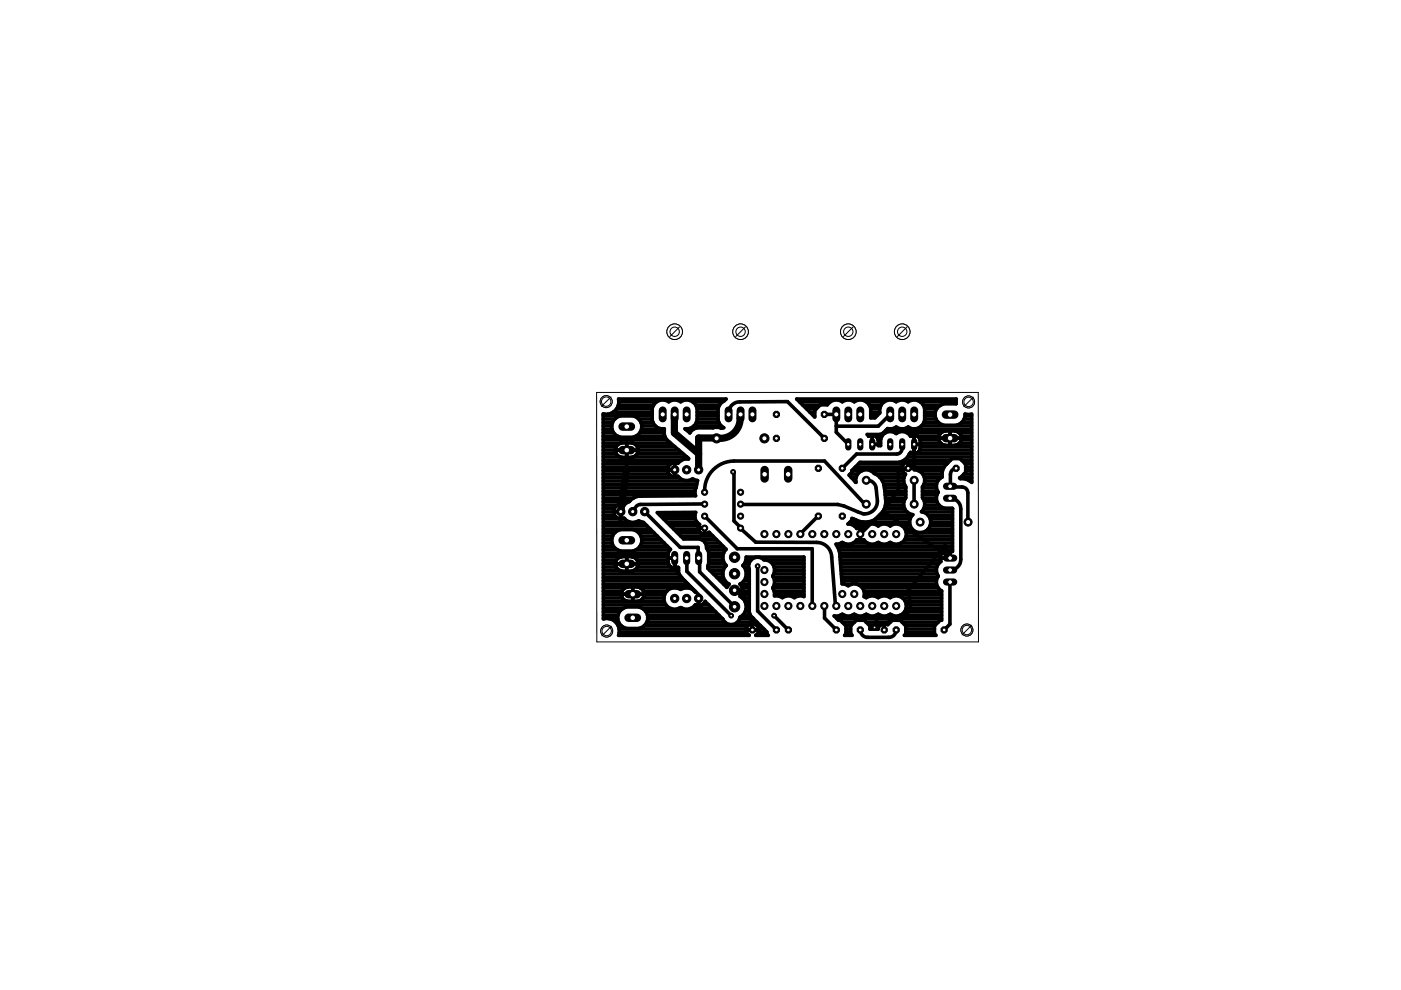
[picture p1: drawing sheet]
<svg xmlns="http://www.w3.org/2000/svg" width="297mm" height="210mm" viewBox="0 0 297 210" stroke-linecap="round" stroke-linejoin="round" font-family="sans-serif">
<g fill="none" stroke="#000" stroke-width=".76">
<path d="M127.9 96.1h2.7M127.9 99.8h13.6M127.9 99.1h13.7M127.9 98.3h14.3M127.9 97.6h16.6M127.9 96.9h3.6M127.9 95.4h2.6M127.9 94.7h2.8M127.9 94h3.7M127.9 93.2h13.4M127.9 92.5h3.1M127.9 91.8h2.2"/>
<path d="M127.9 91h1.9M127.9 90.3h1.8M127.9 89.6h2M127.9 88.8h2.5M127.9 88.1h10.4M130 87.4h8.3M130 91.7a2.34 2.34 0 0 1 1.5-3.5h2.7a2.34 2.34 0 0 1 1.5 3.5M130 91.7l.7 .7 .8 .3h2.7l.9-.3 .6-.7M130.5 95.4h4.8M130.7 86.7h7.6M130.8 94.4l.8-.5h2.3a1.53 1.53 0 0 1 1.4 1.5 1.53 1.53 0 0 1-1.4 1.6h-2a1.54 1.54 0 0 1-1.1-2.6zM131.1 85.9h7.5"/>
<path d="M131.2 85.2h8M132.9 95.4l-.1 4.1 10.2 .1h-1.5M132.9 93.9v3.1M132.9 96.1h.1M132.9 96.9h.1M132.9 95.4h.1M132.9 94.7h.1M132.9 94h.1M134.2 94h8M134.3 96.9h11.3M134.8 92.5h6.1M135.1 94.7h7.9"/>
<path d="M135.1 96.1h9.7M135.3 95.4h8.6M135.4 88.8h2.9M135.7 91.8h5.1M135.9 89.6h2.6M136 91h4.8M136.1 90.3h2.9M141.8 85.2a2.27 2.27 0 0 0-3.5 1.4v2.5a2.22 2.22 0 0 0 2.5 1.8 2.57 2.57 0 0 0 1 2.7l4.2 3.6v.1h-.9l-.8 .4-.6 .5a1.53 1.53 0 0 0-2.2 1.4 1.53 1.53 0 0 0 2.2 1.4 2.29 2.29 0 0 0 3.2 .5l1 .4-.3 1.3a2.06 2.06 0 0 0-.1 1.9l-12.2 .1-.9 .3M141.8 85.2a2.3 2.3 0 0 1 2.5 0M141.8 85.2h.1M143 87.9h.1M143 98.1v3"/>
<path d="M143 99.8h.1M143 99.1h.1M143 98.3h.1M144.3 85.2a2.27 2.27 0 0 1 3.5 1.4v2.5a2.26 2.26 0 0 1-2.6 1.8l1.1 .9 .6-.8M144.3 85.2h.1M145.4 91h1.5M146.2 91.8h.1M146.9 85.2h6.3M147.1 90.3h5.8M147.5 85.9h5M147.6 89.6h4.8M147.8 88.8h4.5"/>
<path d="M147.8 88.1h4.5M147.8 87.4h4.5M147.8 86.7h4.5M148.1 99.5v.1M151.9 92.9h.1M153.2 85.2l-.6 .6-.3 .8v2.5l.3 .9 .8 .7-.4 .1a2.18 2.18 0 0 0-1.8-.1h-3.5l-.8 .3M153.2 85.2l.7-.6h-22.8a2.66 2.66 0 0 1-3.2 3.2v43.4M154.5 87.9a2.36 2.36 0 0 1 2.3-2.7h10.2l7.8 7.7M156.9 87.9h.1M169.5 85.2h6.5M170.2 85.9h3.6M171 86.7h2.1"/>
<path d="M171.7 87.4h1M172.4 88.1h.3M174.8 87.9h2.5v3.8l2.6 2.5M180.6 99.8h2.2M181.3 99.1h10M182 98.3h9.7M183.7 85.2h3.7M184.2 92.5l-.3-.4h2.7l.6-.2 1-1a2.27 2.27 0 0 0 1.8-.3 2.32 2.32 0 0 0 2.6 0 2.26 2.26 0 0 0 3.4-1.5v-2.5a2.29 2.29 0 0 0-3.5-1.4 2.32 2.32 0 0 0-2.5 0 2.28 2.28 0 0 0-2.6 0 2.28 2.28 0 0 0-.9 2.4l-1 1h-.9v-2a2.27 2.27 0 0 0-3.5-1.4 2.3 2.3 0 0 0-2.5 0 2.26 2.26 0 0 0-3.2 .6h-1.5l-1.2 1.2v1.4l-3.8-3.8h33.9l-.1 1h-2.6a2.32 2.32 0 0 0-1.9 2.3 2.32 2.32 0 0 0 1.9 2.3h2.7a2.24 2.24 0 0 0 1.8-2.4h1.4v14.5l-.7-.5M184.2 92.5a1.31 1.31 0 0 1 2 .7M184.2 92.5h.1M184.3 85.9h2.5M184.6 99.8h6.7"/>
<path d="M184.6 88.1h1.4M184.6 87.4h1.9M184.6 86.7h1.9M184.9 94.2h1.3M184.9 92.2v2M184.9 94h.1M184.9 93.2h.1M184.9 92.5h.1M185.7 92.5h1.3M186.2 93.2h.5M186.2 94h.5M187.3 91.8h.4"/>
<path d="M188 91h18M188.7 87.9l-2.5 2.5h-8.9M189.8 91.8h.4M191.3 99.8v-1.1l.7-.7h1.1l.7 .7v.9a2.19 2.19 0 0 1 2.1 1.2 2.19 2.19 0 0 1-.3 2.4v2.3l.1 .1M191.3 99.8l.7 .7a2.14 2.14 0 0 0 0 2.7v2.3a2.21 2.21 0 0 0 1.5 3.6 2.22 2.22 0 0 0-.6 2.3 2.22 2.22 0 0 0 1.7 1.5M191.3 99.3h2.5M191.3 94.2l-.1 .1a1.67 1.67 0 0 1-.5 1.8l-.5 .2h-8.6l-3 3M191.5 97.7l-.9 .3h-8.2l-1.8 1.7v.4l-.6 .6 1.5 1.6a2.23 2.23 0 0 1 1.2-2.5 2.23 2.23 0 0 1 2.7 .6l.4 .2M191.5 97.7h.1M191.6 97.6h9.9M192.2 97.2l-.7 .5M192.2 97.2h.1"/>
<path d="M192.3 91.8h7.2M192.4 96.9h13.6M192.6 98v1.3M192.6 99.1h.1M192.6 98.3h.1M192.7 96.5l-.5 .7M192.7 96.5h.1M192.9 96.1h.7M193.1 92.5a2.02 2.02 0 0 0-3.1-.6 2.05 2.05 0 0 0-3.3 1.2v1.4h-.5v-1.3M193.1 92.5a1.3 1.3 0 0 1 2 1v1.5a1.28 1.28 0 0 1-2 .9l-.4 .6M193.1 92.5h.1M193.4 98.3h7.3"/>
<path d="M193.8 92.2v4M193.8 95.4h.1M193.8 94.7h.1M193.8 94h.1M193.8 93.2h.1M193.8 92.5h.1M193.8 99.1h6.3M194 96.1h12M194.6 92.5h4.5M194.7 99.8h5.1M195 95.4h11M195.1 93.2h4"/>
<path d="M195.1 94.2l-1.3 .1v3.8l-1.2 1.2-2.1 .6v3.9l-3.2 4.6M195.1 94.7h10.9M195.1 94h4.3M195.1 85.2h7.6M195.3 90.3h10.7M195.8 85.9h3.6M195.9 89.6h3.1M196 88.8h2.5M196 88.1h2.3M196 87.4h2.3M196 86.7h2.6M199 92.9h4.9"/>
<path d="M199.1 93.3a1.54 1.54 0 0 1 1.3-1.9h2.1a1.55 1.55 0 0 1 1.3 1.9M199.1 93.3a1.51 1.51 0 0 0 1.3 1.1h2.1a1.56 1.56 0 0 0 1.3-1.1M200 99.2l-.3 .9v1.1a2.13 2.13 0 0 0-.8 3.2 2.17 2.17 0 0 0 1.4 3.4h1.7v9.1h-1.4a1.4 1.4 0 0 0-1.1 2.1M200 99.2h.1M200.6 98.4l1.3-1.2h1.7l1.1 1.2v1.7l-1.2 1.2 .1 .2h.8l.9 .3M200.6 98.4h.1M200.6 98.4v.1M200.6 98.4l-.6 .8M201.4 91.4v3M201.4 94h.1M201.4 93.2h.1M201.4 92.5h.1"/>
<path d="M201.4 91.8h.1M202.7 99.3a1.3 1.3 0 0 0-1.2 1.3l-.1 2.5 .4 .2h2.4l.5 .2 .4 .5 .1 .5 .1 6.2M203.4 91.8h2.6M203.4 94h2.6M203.8 92.5h2.2M203.8 93.2h2.2M203.9 89.6h2.1M203.9 97.6h2.1M204.4 88.8h1.6M204.6 88.1h1.4M204.6 98.3h1.4M204.7 99.8h1.3"/>
<path d="M204.7 99.1h1.3M127.9 102.7h19.8M127.9 102h20M127.9 101.3h16.1M127.9 100.5h13.9M127.9 110h4.6M127.9 119.5h13.8M127.9 118h3.9M127.9 110.7h5.8M127.9 112.9h2.5M127.9 118.8h2.8M127.9 117.3h13.8"/>
<path d="M127.9 116.6h3M127.9 115.8h2.2M127.9 115.1h1.9M127.9 114.4h1.8M127.9 113.7h2M127.9 112.2h10M127.9 111.5h9.3M127.9 109.3h2.4M127.9 108.5h2.2M127.9 107.8h2.3M127.9 107.1h3.1M127.9 106.4h5.4"/>
<path d="M127.9 105.6h6.3M127.9 104.9h19.5M127.9 104.2h19.4M127.9 103.4h19.7M130 115.8a2.32 2.32 0 0 1 1.5-3.5h2.7a2.31 2.31 0 0 1 1.5 3.5M130 115.8l.7 .7 .8 .3h2.7l.9-.3 .6-.7M130.3 109.3l.5 .5 .7 .2M131.6 107v3M131.6 109.3h.1M131.6 108.5h.1M131.6 107.8h.1M131.6 107.1h.1"/>
<path d="M131.6 108.5h-1.5M131.7 110l.5-.1a2.69 2.69 0 0 0 3.2 .5l1 .4 5.8 5.7M132.2 107.1h.1M132.9 119.5v.2M132.9 118v3.1M132.9 118.8h.1M133.6 106l-1.3 1.1a1.53 1.53 0 0 0-1.8 .4 1.53 1.53 0 0 0-.2 1.8M133.6 106v.1M134 118h7.6M134.4 105.5h.1M134.4 105.5l-.8 .5M134.6 110.7h1.6"/>
<path d="M134.8 116.6h7.2M135.1 118.8h6.5M135.4 112.9h3.2M135.7 115.8h5.8M135.9 113.7h3.5M136 115.1h4.8M136.1 114.4h4M136.7 108.5l7.5 7.6h3.8v2.1l.3 .4v2.6l7.4 7.5M140 109.3h7.3M140.7 110h6.7M141.4 110.7h6.4M141.6 118.3h1.5"/>
<path d="M142.1 116.5l-.4 .7-.1 2a1.4 1.4 0 0 0 2.2 1.1l.1 1.2 .2 .6 .5 .5M142.1 111.5h6.1M142.2 116.5h-.1M142.9 112.2h5.2M143 118.3l.1 2.3 1.6 2M143 118.3v2.2M143 119.5h.1M143 118.8h.1M143 100.5h.1M143.6 112.9h4.9M144.3 113.7h6.9M145.6 118.3v2.8l9.4 9.4"/>
<path d="M148.1 112h1.3v1.3M148.2 111.5l.1-.3a1.97 1.97 0 0 1-.8-2.6l-8.1 .1 5.5 5.6h3.5a1.75 1.75 0 0 1 1.4 1.9l.5 .9v2.4M148.2 111.5a1.3 1.3 0 0 0 .5 1.6 1.3 1.3 0 0 0 1.6-.2l3.6 3.6a2.36 2.36 0 0 0 .1 3.4 2.41 2.41 0 0 0 .6 3.9M148.6 114.4h3.3M149.4 106.9l-13.8 .1-.8 .4-.2 .8-.4 .3M149.4 104.4a6.2 6.2 0 0 1 6.2-6.7h19.2l8.5 9.1 .4 .1M149.4 112.9h.1M149.4 112.2h.1M149.4 109.4v.1M149.4 109.5l6.9 6.9h15.9v12.1M149.4 104.4h.1M149.5 115.1h3.1"/>
<path d="M149.8 115.8h3.5M150 116.6h3.8M150.3 119.5h3.3M150.3 118h3M150.3 119.5l-.2 1 4 4 .5-.7M150.3 112.9h.1M150.3 118.8h3M150.3 117.3h3.1M155.4 100.1l.2 .1v10.2l1.2 1.3 .2 .4 3.2 2.9h12.9a3.2 3.2 0 0 1 3.2 3.2l.8 10 .2 .3M157.8 119.5l.4-.9v-.5h12.3v8.4a2.37 2.37 0 0 0-2.1 .2 2.47 2.47 0 0 0-2.6 0l-.8-.4h-.8v-.8l-.3-.9M157.8 119.5l-.3 .4a2.41 2.41 0 0 1-.6 3.9M157.9 119.5h.9"/>
<path d="M158.2 118.8h1M162.6 118.8h7.9M163.7 119.5h6.8M173.5 109.4l-3.8 3.8M177.5 115.8h24.5M177.8 116.2l.3 1.3 .4 6.3h.5l.8 .3a2.22 2.22 0 0 1 2.5 0 2.22 2.22 0 0 1 .9 2.4l.5 .2a2.46 2.46 0 0 1 2.6 0 2.52 2.52 0 0 1 2.5 0 2.2 2.2 0 0 1 3.4 1.9 2.2 2.2 0 0 1-3.5 1.7 2.39 2.39 0 0 1-2.6 0 2.39 2.39 0 0 1-2.5 0 2.39 2.39 0 0 1-2.5 0 2.39 2.39 0 0 1-2.6 0l-.8 .3h-.8l.9 .9h.4l1.2 1.2v1.7l-.3 .3h1.6l-.3-.3v-1.7l1.1-1.2h1.7l1.2 1.2v.7h1.8v-.4l.7-.7h1.1l.2 .2 1-1h1.7l1.1 1.2v1.7l-.3 .3h6.7l-.3-.3v-1.7l1.2-1.2h.3v-6.2l-.7-.7M177.8 116.2v.1M177.8 116.6h24.2M178.1 117.3h21.6M178.1 118h21.2M178.2 118.8h21.1M178.2 119.5h20.8"/>
<path d="M178.4 115.1h.4M180.2 110.7h12.7M180.2 100.5h1.6M180.5 101.3h1M180.6 110h.2M180.8 110l-.2-.1v.4l-.8 .8h.5l.8 .3 .6 .6M180.8 110l1.9 .7M180.9 115.1h3M181.1 111.5h2.6M181.2 102h.2M181.7 112.1l.6-.2 .8 .2a2.34 2.34 0 0 1 3.2-.7 2.39 2.39 0 0 1 2.5 0 2.18 2.18 0 0 1 2.4 0 2.18 2.18 0 0 1 1 2.3M181.7 114.4a2.41 2.41 0 0 1-3.2 .7l-.8 .3h-.5l.6 .8"/>
<path d="M181.7 114.4v.1M181.7 114.4l.6 .2 .8-.2M181.7 112v.1M182.4 111.9v2.7M182.4 112.9h.1M182.4 114.4h.1M182.4 113.7h.1M182.4 112.2h.1M182.7 110.7h.1M183 110.7h-.3M183.1 114.4h.1M183.7 101.8a1.88 1.88 0 0 1 2.1 1.7l.2 2.8a2.71 2.71 0 0 1-3 2.6l-4-1.6-1.4-.3-20.6-.1"/>
<path d="M185.1 110.4l-1.2 .3M185.1 110.4h.1M185.7 100.5h6.3M185.7 110h7.3M185.8 100.6l.8 .6M185.8 100.6h.1M186 115.1h.4M186.1 109.8l-1 .6M186.1 109.8h.1M186.2 111.5h.1M186.6 101.2l.5 .8M186.6 101.2h.1"/>
<path d="M186.6 109.3h6.8M186.6 101.3h5.1M186.9 109l-.8 .8M186.9 109h.1M187.1 102l.4 1M187.1 102h.1M187.1 102h4.5M187.2 108.5h5.1M187.3 108.4l5.3 3.9 8.8 6-1-2.6-7.8 9.4 .5 3.9-1.1 1.5a1.76 1.76 0 0 1-2.3 .8l-4.3 1.7 .6-2M187.3 108.4l-4.9 4.8 .4 .1M187.4 102.7h4.4M187.5 103h.1"/>
<path d="M187.5 108h.1M187.5 108l-.6 1M187.5 103l.1 .7M187.5 107.8h4.3M187.5 103.4h4.5M187.6 103.7l.2 2.7-.3 1.6M187.6 103.7h.1M187.6 104.2h4.4M187.7 104.9h4.3M187.7 107.1h3.9M187.7 105.6h4.3M187.8 106.4h3.8"/>
<path d="M188.5 115.1h.5M188.7 111.5h.1M191.1 115.1h10.9M191.3 111.5h1.7M191.9 114.4h10.1M191.9 112.2h1.5M192.2 113.7a2.28 2.28 0 0 1-3.5 1.4 2.52 2.52 0 0 1-2.6 0 2.16 2.16 0 0 1-3-.7M192.2 112.9h9.8M192.2 113.7h9.8M193.8 101.8v5.1M195.6 104.9h3.1M195.6 104.2h3.2"/>
<path d="M195.6 103.4h2.9M195.7 100.5h4M195.7 108.5h6.3M195.7 105.6h2.8M195.7 105.6a2.17 2.17 0 0 1-.3 2.9 2.24 2.24 0 0 1 2 2.1 2.24 2.24 0 0 1-1.9 2.3M195.8 107.8h6.1M195.9 102.7h2.6M196 101.3h3.5M196 106.4h2.7M196 107.1h3.1M196 102h2.8M196.7 112.2h5.3"/>
<path d="M196.8 109.3h5.2M197.2 111.5h4.8M197.2 110h4.8M197.3 110.7h4.7M199.3 118.3h2.2M199.5 119v.1M199.5 119a2.41 2.41 0 0 0-.6 3.2l-.4 .8v.8l.4 .8M201.4 105.6a2.26 2.26 0 0 1 2.3 2.3v10.7a2.26 2.26 0 0 1-2.3 2.3M201.4 118h.1M201.4 116.9v1.4M201.4 117.3h.1M203.6 101.3h2.4"/>
<path d="M204.4 100.5h1.6M205.3 101.8h.1M205.6 102h.4M127.9 124.6h4.7M127.9 125.3h4M127.9 123.9h18M127.9 123.1h17.2M127.9 122.4h16.5M127.9 121.7h16.1M127.9 121h3.5M127.9 120.2h2.7M127.9 131.2a2.66 2.66 0 0 1 2.7 .8 2.66 2.66 0 0 1 .5 2.7h27.8l-.7-.6"/>
<path d="M127.9 127.5h12.9M127.9 131.2h.2M127.9 130.5h3.1M127.9 129.7h3.4M127.9 129h4.2M127.9 128.2h13.3M127.9 126.8h4.1M127.9 126.1h3.8M129.2 131.2h1.8M130.5 131.9h.7M131 132.6h.7M131.3 133.4h26.9"/>
<path d="M131.3 134.1h26.9M131.3 129.7a2.32 2.32 0 0 0 1.5 3.5h2.7a2.31 2.31 0 0 0 1.5-3.5M131.3 129.7l.7-.6 .8-.4h2.7l.8 .4 .7 .6M131.4 121a1.53 1.53 0 0 1-.9-1.7 1.53 1.53 0 0 1 1.4-1.3h2a1.53 1.53 0 0 1 1.4 1.3 1.53 1.53 0 0 1-.9 1.7M131.4 121l.5 .1 2.5-.1M131.7 126h4.9M132 126.8a1.53 1.53 0 0 1 1.1-2.3h2.1a1.53 1.53 0 0 1 1.4 1.5 1.53 1.53 0 0 1-1.4 1.5M132 126.8l.5 .5 .6 .2M132.9 121h.1M132.9 120.2h.1M134.2 124.6h.1M134.2 124.5v3"/>
<path d="M134.2 126.8h.1M134.2 126.1h.1M134.2 125.3h.1M134.4 121h9.5M135.1 120.2h7.1M135.7 124.6h10.9M136.2 129h6M136.3 126.8h4.5M136.4 125.3h5M136.6 126.1h4.3M136.6 132.6h22M137 129.7h14.7"/>
<path d="M137.1 131.9h16.6M137.3 130.5h15.1M137.3 131.2h15.9M142.6 124.6a2.31 2.31 0 0 0-1.7 3.2 2.31 2.31 0 0 0 3.4 1 2.27 2.27 0 0 0 3.1-.6M143 120.2h.1M143.5 124.6l.8 .4 .8-.4M143.9 129h.8M144.6 122.6l2.9 2.9-.6-.5-.9-.4M144.7 122.6l3.9 3.9-.5 .4M146.5 129h4.5M147.2 125.3h.1M147.4 128.2h.1"/>
<path d="M148.1 126.9v1.5M148.1 126.9h.1M148.1 127.5h.1M148.1 128.2h.1M148.8 128.2h1.5M149.5 127.5a1.49 1.49 0 0 1-2.1 .7M149.5 127.5h.1M150.1 120.2h3.6M150.5 121h2.9M151.3 121.7h2M152 122.4h1.4M152.7 123.1h1"/>
<path d="M153.5 123.9h1.1M155.7 125.2l2.2 1.5 1.3 4.3 .3 2.6v-1.3M155.7 125.2h1.8M155.7 125.2h.1M156.3 131.9h4.2M156.8 131.2h3M156.9 123.8a1.76 1.76 0 0 1 0 2.6 2.53 2.53 0 0 1 0 4.5 1.9 1.9 0 0 1-1.7 1.5 1.9 1.9 0 0 1-1.9-1.1l-3.8-3.8M156.9 123.9h2M157.2 126.1h1.7M157.4 124.6h1.5M157.4 126.8h1.5M157.4 130.5h1.7"/>
<path d="M157.5 125.3h1.4M157.7 123.1h1.2M157.8 120.2h.9M157.9 127.5h1M158 129.7h.9M158.1 122.4h.8M158.1 121h.8M158.2 129h.7M158.2 128.2h.7M158.2 121.7h.7M158.2 133.6h2.6M159.5 133.4h.1"/>
<path d="M159.5 132.6h.1M159.6 131l3 3v.4l.3 .3h-2.7l.6-.6v-1.1l-.7-.7h-1.1l-.8 .7v1.1M159.6 131h.1M160.5 132.6h.7M160.6 120v9.5l4 4.1M160.8 134.1h1.8M160.8 133.4h1.2M163.9 124.6h6.6M163.9 124.6a2.52 2.52 0 0 0 0-2.5 2.14 2.14 0 0 0 .1-2.3 2.14 2.14 0 0 0-2-1.1 1.89 1.89 0 0 0-2.4-.3 1.89 1.89 0 0 0-.7 2.3v9.2l.2 .6 .5 .5M164 122.4h6.5M164 121.7h6.5M164.1 120.2h6.4"/>
<path d="M164.1 130.5l3.1 3.1M164.1 125.3h6.4M164.2 123.9h6.3M164.2 126.1h6.3M164.2 123.1h6.3M164.2 121h6.3M174.8 128.5v2.5l2.5 2.6M177.4 131.2h22.2M178.1 130.5h.9M178.3 120.2h20.3M178.3 121h20.2M178.4 121.7h20.3"/>
<path d="M178.4 122.4h20.4M178.5 123.1h20M178.6 131.9h2.6M179.2 123.9h1.3M179.3 132.6h1.1M179.4 133.4h1M179.4 134.1h1M180.7 130.5h.9M181.7 123.9h16.9M182.4 133.6a1.55 1.55 0 0 0 1.6 1.5h4.4a1.55 1.55 0 0 0 1.6-1.5M182.8 124.6h16.1M183.2 125.3h16.4"/>
<path d="M183.2 130.5h.9M183.3 126.1h16.3M183.6 131.9h5.2M184.4 132.6h2.2M185.8 130.5h.8M187.5 132.3v1.1M187.5 133.4h.1M187.5 132.6h.1M188.3 130.5h.9M190.8 130.5h8.8M191.2 131.9h7.7M191.3 126.8h8.3"/>
<path d="M191.8 129.7h7.8M191.9 127.5h7.7M192 132.6h6.2M192 133.4h6.1M192 134.1h6.1M192.1 129h7.5M192.2 128.2h7.4M201.4 123.4v8.9l-1.2 1.3"/>
</g>
<path d="M132.8 99.5l-1.2 9M143 87.9v3.9l5.1 4.4M151.9 92.9h-3.8v6.6M156.9 87.9a4.4 4.4 0 0 1-5 5" fill="none" stroke="#000" stroke-width="1.5"/>
<path d="M133.3 131h1.7" fill="none" stroke="#000" stroke-width="1.8"/>
<circle cx="134.2" cy="131" r=".59" fill="#fff" stroke="#000" stroke-width=".21"/>
<path d="M133.3 126h1.7" fill="none" stroke="#000" stroke-width="1.8"/>
<circle cx="134.2" cy="126" r=".59" fill="#fff" stroke="#000" stroke-width=".21"/>
<circle cx="149.4" cy="104.4" r=".66" fill="#000" stroke="#000" stroke-width=".21"/>
<circle cx="149.4" cy="104.4" r=".4" fill="#fff" stroke="#000" stroke-width=".21"/>
<circle cx="149.4" cy="106.9" r=".66" fill="#000" stroke="#000" stroke-width=".21"/>
<circle cx="149.4" cy="106.9" r=".4" fill="#fff" stroke="#000" stroke-width=".21"/>
<circle cx="157" cy="106.9" r=".66" fill="#000" stroke="#000" stroke-width=".21"/>
<circle cx="157" cy="106.9" r=".4" fill="#fff" stroke="#000" stroke-width=".21"/>
<circle cx="157" cy="104.4" r=".66" fill="#000" stroke="#000" stroke-width=".21"/>
<circle cx="157" cy="104.4" r=".4" fill="#fff" stroke="#000" stroke-width=".21"/>
<circle cx="149.4" cy="109.4" r=".66" fill="#000" stroke="#000" stroke-width=".21"/>
<circle cx="149.4" cy="109.4" r=".4" fill="#fff" stroke="#000" stroke-width=".21"/>
<circle cx="149.4" cy="112" r=".66" fill="#000" stroke="#000" stroke-width=".21"/>
<circle cx="149.4" cy="112" r=".4" fill="#fff" stroke="#000" stroke-width=".21"/>
<circle cx="157" cy="109.4" r=".66" fill="#000" stroke="#000" stroke-width=".21"/>
<circle cx="157" cy="109.4" r=".4" fill="#fff" stroke="#000" stroke-width=".21"/>
<circle cx="157" cy="112" r=".66" fill="#000" stroke="#000" stroke-width=".21"/>
<circle cx="157" cy="112" r=".4" fill="#fff" stroke="#000" stroke-width=".21"/>
<path d="M132 114.6h1.8" fill="none" stroke="#000" stroke-width="1.8"/>
<circle cx="132.9" cy="114.6" r=".59" fill="#fff" stroke="#000" stroke-width=".21"/>
<path d="M132 119.5h1.8" fill="none" stroke="#000" stroke-width="1.8"/>
<circle cx="132.9" cy="119.5" r=".59" fill="#fff" stroke="#000" stroke-width=".21"/>
<path d="M200.7 105.6h1.5" fill="none" stroke="#000" stroke-width="1.5"/>
<circle cx="201.4" cy="105.6" r=".51" fill="#fff" stroke="#000" stroke-width=".21"/>
<path d="M200.7 103.1h1.5" fill="none" stroke="#000" stroke-width="1.5"/>
<circle cx="201.4" cy="103.1" r=".51" fill="#fff" stroke="#000" stroke-width=".21"/>
<circle cx="182.4" cy="133.6" r=".71" fill="#000" stroke="#000" stroke-width=".21"/>
<circle cx="182.4" cy="133.6" r=".4" fill="#fff" stroke="#000" stroke-width=".21"/>
<circle cx="187.5" cy="133.6" r=".71" fill="#000" stroke="#000" stroke-width=".21"/>
<circle cx="187.5" cy="133.6" r=".4" fill="#fff" stroke="#000" stroke-width=".21"/>
<circle cx="164.6" cy="133.6" r=".71" fill="#000" stroke="#000" stroke-width=".21"/>
<circle cx="164.6" cy="133.6" r=".4" fill="#fff" stroke="#000" stroke-width=".21"/>
<circle cx="159.5" cy="133.6" r=".71" fill="#000" stroke="#000" stroke-width=".21"/>
<circle cx="159.5" cy="133.6" r=".4" fill="#fff" stroke="#000" stroke-width=".21"/>
<path d="M200.6 92.9h1.7" fill="none" stroke="#000" stroke-width="1.8"/>
<circle cx="201.4" cy="92.9" r=".59" fill="#fff" stroke="#000" stroke-width=".21"/>
<path d="M200.6 87.9h1.7" fill="none" stroke="#000" stroke-width="1.8"/>
<circle cx="201.4" cy="87.9" r=".59" fill="#fff" stroke="#000" stroke-width=".21"/>
<circle cx="155.7" cy="118.2" r="1.1" fill="#000" stroke="#000" stroke-width=".21"/>
<circle cx="155.7" cy="118.2" r=".51" fill="#fff" stroke="#000" stroke-width=".21"/>
<circle cx="155.7" cy="121.6" r="1.1" fill="#000" stroke="#000" stroke-width=".21"/>
<circle cx="155.7" cy="121.6" r=".51" fill="#fff" stroke="#000" stroke-width=".21"/>
<circle cx="155.7" cy="125.2" r="1.1" fill="#000" stroke="#000" stroke-width=".21"/>
<circle cx="155.7" cy="125.2" r=".51" fill="#fff" stroke="#000" stroke-width=".21"/>
<circle cx="155.7" cy="128.7" r="1.1" fill="#000" stroke="#000" stroke-width=".21"/>
<circle cx="155.7" cy="128.7" r=".51" fill="#fff" stroke="#000" stroke-width=".21"/>
<circle cx="134.2" cy="108.5" r=".89" fill="#000" stroke="#000" stroke-width=".21"/>
<circle cx="134.2" cy="108.5" r=".44" fill="#fff" stroke="#000" stroke-width=".21"/>
<circle cx="131.6" cy="108.5" r=".89" fill="#000" stroke="#000" stroke-width=".21"/>
<circle cx="131.6" cy="108.5" r=".44" fill="#fff" stroke="#000" stroke-width=".21"/>
<circle cx="136.7" cy="108.5" r=".89" fill="#000" stroke="#000" stroke-width=".21"/>
<circle cx="136.7" cy="108.5" r=".44" fill="#fff" stroke="#000" stroke-width=".21"/>
<circle cx="183.7" cy="106.9" r=".85" fill="#000" stroke="#000" stroke-width=".21"/>
<circle cx="183.7" cy="106.9" r=".55" fill="#fff" stroke="#000" stroke-width=".21"/>
<circle cx="193.8" cy="106.9" r=".85" fill="#000" stroke="#000" stroke-width=".21"/>
<circle cx="193.8" cy="106.9" r=".55" fill="#fff" stroke="#000" stroke-width=".21"/>
<circle cx="183.7" cy="101.8" r=".85" fill="#000" stroke="#000" stroke-width=".21"/>
<circle cx="183.7" cy="101.8" r=".55" fill="#fff" stroke="#000" stroke-width=".21"/>
<circle cx="193.8" cy="101.8" r=".85" fill="#000" stroke="#000" stroke-width=".21"/>
<circle cx="193.8" cy="101.8" r=".55" fill="#fff" stroke="#000" stroke-width=".21"/>
<circle cx="151.9" cy="92.9" r=".97" fill="#000" stroke="#000" stroke-width=".21"/>
<circle cx="151.9" cy="92.9" r=".55" fill="#fff" stroke="#000" stroke-width=".21"/>
<circle cx="162.1" cy="92.9" r=".97" fill="#000" stroke="#000" stroke-width=".21"/>
<circle cx="162.1" cy="92.9" r=".55" fill="#fff" stroke="#000" stroke-width=".21"/>
<circle cx="205.3" cy="110.7" r=".85" fill="#000" stroke="#000" stroke-width=".21"/>
<circle cx="205.3" cy="110.7" r=".55" fill="#fff" stroke="#000" stroke-width=".21"/>
<circle cx="195.1" cy="110.7" r=".85" fill="#000" stroke="#000" stroke-width=".21"/>
<circle cx="195.1" cy="110.7" r=".55" fill="#fff" stroke="#000" stroke-width=".21"/>
<path d="M148.1 117.6v1.5" fill="none" stroke="#000" stroke-width="1.5"/>
<circle cx="148.1" cy="118.3" r=".51" fill="#fff" stroke="#000" stroke-width=".21"/>
<path d="M145.6 117.6v1.5" fill="none" stroke="#000" stroke-width="1.5"/>
<circle cx="145.6" cy="118.3" r=".51" fill="#fff" stroke="#000" stroke-width=".21"/>
<path d="M143 117.6v1.5" fill="none" stroke="#000" stroke-width="1.5"/>
<circle cx="143" cy="118.3" r=".51" fill="#fff" stroke="#000" stroke-width=".21"/>
<circle cx="162.1" cy="128.5" r=".76" fill="#000" stroke="#000" stroke-width=".21"/>
<circle cx="162.1" cy="128.5" r=".51" fill="#fff" stroke="#000" stroke-width=".21"/>
<circle cx="164.6" cy="128.5" r=".76" fill="#000" stroke="#000" stroke-width=".21"/>
<circle cx="164.6" cy="128.5" r=".51" fill="#fff" stroke="#000" stroke-width=".21"/>
<circle cx="167.2" cy="128.5" r=".76" fill="#000" stroke="#000" stroke-width=".21"/>
<circle cx="167.2" cy="128.5" r=".51" fill="#fff" stroke="#000" stroke-width=".21"/>
<circle cx="169.7" cy="128.5" r=".76" fill="#000" stroke="#000" stroke-width=".21"/>
<circle cx="169.7" cy="128.5" r=".51" fill="#fff" stroke="#000" stroke-width=".21"/>
<circle cx="172.2" cy="128.5" r=".76" fill="#000" stroke="#000" stroke-width=".21"/>
<circle cx="172.2" cy="128.5" r=".51" fill="#fff" stroke="#000" stroke-width=".21"/>
<circle cx="174.8" cy="128.5" r=".76" fill="#000" stroke="#000" stroke-width=".21"/>
<circle cx="174.8" cy="128.5" r=".51" fill="#fff" stroke="#000" stroke-width=".21"/>
<circle cx="177.3" cy="128.5" r=".76" fill="#000" stroke="#000" stroke-width=".21"/>
<circle cx="177.3" cy="128.5" r=".51" fill="#fff" stroke="#000" stroke-width=".21"/>
<circle cx="179.9" cy="128.5" r=".76" fill="#000" stroke="#000" stroke-width=".21"/>
<circle cx="179.9" cy="128.5" r=".51" fill="#fff" stroke="#000" stroke-width=".21"/>
<circle cx="182.4" cy="128.5" r=".76" fill="#000" stroke="#000" stroke-width=".21"/>
<circle cx="182.4" cy="128.5" r=".51" fill="#fff" stroke="#000" stroke-width=".21"/>
<circle cx="184.9" cy="128.5" r=".76" fill="#000" stroke="#000" stroke-width=".21"/>
<circle cx="184.9" cy="128.5" r=".51" fill="#fff" stroke="#000" stroke-width=".21"/>
<circle cx="187.5" cy="128.5" r=".76" fill="#000" stroke="#000" stroke-width=".21"/>
<circle cx="187.5" cy="128.5" r=".51" fill="#fff" stroke="#000" stroke-width=".21"/>
<circle cx="190" cy="128.5" r=".76" fill="#000" stroke="#000" stroke-width=".21"/>
<circle cx="190" cy="128.5" r=".51" fill="#fff" stroke="#000" stroke-width=".21"/>
<circle cx="162.1" cy="125.9" r=".76" fill="#000" stroke="#000" stroke-width=".21"/>
<circle cx="162.1" cy="125.9" r=".51" fill="#fff" stroke="#000" stroke-width=".21"/>
<circle cx="162.1" cy="123.4" r=".76" fill="#000" stroke="#000" stroke-width=".21"/>
<circle cx="162.1" cy="123.4" r=".51" fill="#fff" stroke="#000" stroke-width=".21"/>
<circle cx="162.1" cy="120.9" r=".76" fill="#000" stroke="#000" stroke-width=".21"/>
<circle cx="162.1" cy="120.9" r=".51" fill="#fff" stroke="#000" stroke-width=".21"/>
<circle cx="181.1" cy="125.9" r=".76" fill="#000" stroke="#000" stroke-width=".21"/>
<circle cx="181.1" cy="125.9" r=".51" fill="#fff" stroke="#000" stroke-width=".21"/>
<circle cx="178.6" cy="125.9" r=".76" fill="#000" stroke="#000" stroke-width=".21"/>
<circle cx="178.6" cy="125.9" r=".51" fill="#fff" stroke="#000" stroke-width=".21"/>
<circle cx="162.1" cy="113.2" r=".76" fill="#000" stroke="#000" stroke-width=".21"/>
<circle cx="162.1" cy="113.2" r=".51" fill="#fff" stroke="#000" stroke-width=".21"/>
<circle cx="164.6" cy="113.2" r=".76" fill="#000" stroke="#000" stroke-width=".21"/>
<circle cx="164.6" cy="113.2" r=".51" fill="#fff" stroke="#000" stroke-width=".21"/>
<circle cx="167.2" cy="113.2" r=".76" fill="#000" stroke="#000" stroke-width=".21"/>
<circle cx="167.2" cy="113.2" r=".51" fill="#fff" stroke="#000" stroke-width=".21"/>
<circle cx="169.7" cy="113.2" r=".76" fill="#000" stroke="#000" stroke-width=".21"/>
<circle cx="169.7" cy="113.2" r=".51" fill="#fff" stroke="#000" stroke-width=".21"/>
<circle cx="172.2" cy="113.2" r=".76" fill="#000" stroke="#000" stroke-width=".21"/>
<circle cx="172.2" cy="113.2" r=".51" fill="#fff" stroke="#000" stroke-width=".21"/>
<circle cx="174.8" cy="113.2" r=".76" fill="#000" stroke="#000" stroke-width=".21"/>
<circle cx="174.8" cy="113.2" r=".51" fill="#fff" stroke="#000" stroke-width=".21"/>
<circle cx="179.9" cy="113.2" r=".76" fill="#000" stroke="#000" stroke-width=".21"/>
<circle cx="179.9" cy="113.2" r=".51" fill="#fff" stroke="#000" stroke-width=".21"/>
<circle cx="182.4" cy="113.2" r=".76" fill="#000" stroke="#000" stroke-width=".21"/>
<circle cx="182.4" cy="113.2" r=".51" fill="#fff" stroke="#000" stroke-width=".21"/>
<circle cx="187.5" cy="113.2" r=".76" fill="#000" stroke="#000" stroke-width=".21"/>
<circle cx="187.5" cy="113.2" r=".51" fill="#fff" stroke="#000" stroke-width=".21"/>
<circle cx="190" cy="113.2" r=".76" fill="#000" stroke="#000" stroke-width=".21"/>
<circle cx="190" cy="113.2" r=".51" fill="#fff" stroke="#000" stroke-width=".21"/>
<circle cx="184.9" cy="113.2" r=".76" fill="#000" stroke="#000" stroke-width=".21"/>
<circle cx="184.9" cy="113.2" r=".51" fill="#fff" stroke="#000" stroke-width=".21"/>
<circle cx="177.3" cy="113.2" r=".76" fill="#000" stroke="#000" stroke-width=".21"/>
<circle cx="177.3" cy="113.2" r=".51" fill="#fff" stroke="#000" stroke-width=".21"/>
<circle cx="145.6" cy="99.6" r=".89" fill="#000" stroke="#000" stroke-width=".21"/>
<circle cx="145.6" cy="99.6" r=".44" fill="#fff" stroke="#000" stroke-width=".21"/>
<circle cx="143" cy="99.6" r=".89" fill="#000" stroke="#000" stroke-width=".21"/>
<circle cx="143" cy="99.6" r=".44" fill="#fff" stroke="#000" stroke-width=".21"/>
<circle cx="148.1" cy="99.6" r=".89" fill="#000" stroke="#000" stroke-width=".21"/>
<circle cx="148.1" cy="99.6" r=".44" fill="#fff" stroke="#000" stroke-width=".21"/>
<circle cx="145.6" cy="126.9" r=".89" fill="#000" stroke="#000" stroke-width=".21"/>
<circle cx="145.6" cy="126.9" r=".44" fill="#fff" stroke="#000" stroke-width=".21"/>
<circle cx="148.1" cy="126.9" r=".89" fill="#000" stroke="#000" stroke-width=".21"/>
<circle cx="148.1" cy="126.9" r=".44" fill="#fff" stroke="#000" stroke-width=".21"/>
<circle cx="143" cy="126.9" r=".89" fill="#000" stroke="#000" stroke-width=".21"/>
<circle cx="143" cy="126.9" r=".44" fill="#fff" stroke="#000" stroke-width=".21"/>
<path d="M188.7 93.6v1.3" fill="none" stroke="#000" stroke-width="1.3"/>
<circle cx="188.7" cy="94.2" r=".4" fill="#fff" stroke="#000" stroke-width=".21"/>
<path d="M193.8 93.6v1.3" fill="none" stroke="#000" stroke-width="1.3"/>
<circle cx="193.8" cy="94.2" r=".4" fill="#fff" stroke="#000" stroke-width=".21"/>
<path d="M191.3 93.6v1.3" fill="none" stroke="#000" stroke-width="1.3"/>
<circle cx="191.3" cy="94.2" r=".4" fill="#fff" stroke="#000" stroke-width=".21"/>
<path d="M179.9 93.6v1.3" fill="none" stroke="#000" stroke-width="1.3"/>
<circle cx="179.9" cy="94.2" r=".4" fill="#fff" stroke="#000" stroke-width=".21"/>
<path d="M184.9 93.6v1.3" fill="none" stroke="#000" stroke-width="1.3"/>
<circle cx="184.9" cy="94.2" r=".4" fill="#fff" stroke="#000" stroke-width=".21"/>
<path d="M182.4 93.6v1.3" fill="none" stroke="#000" stroke-width="1.3"/>
<circle cx="182.4" cy="94.2" r=".4" fill="#fff" stroke="#000" stroke-width=".21"/>
<path d="M154.5 87v1.7" fill="none" stroke="#000" stroke-width="1.7"/>
<circle cx="154.5" cy="87.9" r=".55" fill="#fff" stroke="#000" stroke-width=".21"/>
<path d="M157 87v1.7" fill="none" stroke="#000" stroke-width="1.7"/>
<circle cx="157" cy="87.9" r=".55" fill="#fff" stroke="#000" stroke-width=".21"/>
<path d="M159.5 87v1.7" fill="none" stroke="#000" stroke-width="1.7"/>
<circle cx="159.5" cy="87.9" r=".55" fill="#fff" stroke="#000" stroke-width=".21"/>
<path d="M140.5 87v1.7" fill="none" stroke="#000" stroke-width="1.7"/>
<circle cx="140.5" cy="87.9" r=".55" fill="#fff" stroke="#000" stroke-width=".21"/>
<path d="M143 87v1.7" fill="none" stroke="#000" stroke-width="1.7"/>
<circle cx="143" cy="87.9" r=".55" fill="#fff" stroke="#000" stroke-width=".21"/>
<path d="M145.6 87v1.7" fill="none" stroke="#000" stroke-width="1.7"/>
<circle cx="145.6" cy="87.9" r=".55" fill="#fff" stroke="#000" stroke-width=".21"/>
<path d="M177.3 87v1.7" fill="none" stroke="#000" stroke-width="1.7"/>
<circle cx="177.3" cy="87.9" r=".55" fill="#fff" stroke="#000" stroke-width=".21"/>
<path d="M179.9 87v1.7" fill="none" stroke="#000" stroke-width="1.7"/>
<circle cx="179.9" cy="87.9" r=".55" fill="#fff" stroke="#000" stroke-width=".21"/>
<path d="M182.4 87v1.7" fill="none" stroke="#000" stroke-width="1.7"/>
<circle cx="182.4" cy="87.9" r=".55" fill="#fff" stroke="#000" stroke-width=".21"/>
<path d="M188.7 87v1.7" fill="none" stroke="#000" stroke-width="1.7"/>
<circle cx="188.7" cy="87.9" r=".55" fill="#fff" stroke="#000" stroke-width=".21"/>
<path d="M191.3 87v1.7" fill="none" stroke="#000" stroke-width="1.7"/>
<circle cx="191.3" cy="87.9" r=".55" fill="#fff" stroke="#000" stroke-width=".21"/>
<path d="M193.8 87v1.7" fill="none" stroke="#000" stroke-width="1.7"/>
<circle cx="193.8" cy="87.9" r=".55" fill="#fff" stroke="#000" stroke-width=".21"/>
<circle cx="178.6" cy="109.4" r=".71" fill="#000" stroke="#000" stroke-width=".21"/>
<circle cx="178.6" cy="109.4" r=".4" fill="#fff" stroke="#000" stroke-width=".21"/>
<circle cx="178.6" cy="99.3" r=".71" fill="#000" stroke="#000" stroke-width=".21"/>
<circle cx="178.6" cy="99.3" r=".4" fill="#fff" stroke="#000" stroke-width=".21"/>
<circle cx="174.8" cy="92.9" r=".71" fill="#000" stroke="#000" stroke-width=".21"/>
<circle cx="174.8" cy="92.9" r=".4" fill="#fff" stroke="#000" stroke-width=".21"/>
<circle cx="164.6" cy="92.9" r=".71" fill="#000" stroke="#000" stroke-width=".21"/>
<circle cx="164.6" cy="92.9" r=".4" fill="#fff" stroke="#000" stroke-width=".21"/>
<circle cx="173.5" cy="109.4" r=".71" fill="#000" stroke="#000" stroke-width=".21"/>
<circle cx="173.5" cy="109.4" r=".4" fill="#fff" stroke="#000" stroke-width=".21"/>
<circle cx="173.5" cy="99.3" r=".71" fill="#000" stroke="#000" stroke-width=".21"/>
<circle cx="173.5" cy="99.3" r=".4" fill="#fff" stroke="#000" stroke-width=".21"/>
<circle cx="164.6" cy="87.9" r=".71" fill="#000" stroke="#000" stroke-width=".21"/>
<circle cx="164.6" cy="87.9" r=".4" fill="#fff" stroke="#000" stroke-width=".21"/>
<circle cx="174.8" cy="87.9" r=".71" fill="#000" stroke="#000" stroke-width=".21"/>
<circle cx="174.8" cy="87.9" r=".4" fill="#fff" stroke="#000" stroke-width=".21"/>
<circle cx="190" cy="133.6" r=".71" fill="#000" stroke="#000" stroke-width=".21"/>
<circle cx="190" cy="133.6" r=".4" fill="#fff" stroke="#000" stroke-width=".21"/>
<circle cx="200.2" cy="133.6" r=".71" fill="#000" stroke="#000" stroke-width=".21"/>
<circle cx="200.2" cy="133.6" r=".4" fill="#fff" stroke="#000" stroke-width=".21"/>
<circle cx="177.3" cy="133.6" r=".71" fill="#000" stroke="#000" stroke-width=".21"/>
<circle cx="177.3" cy="133.6" r=".4" fill="#fff" stroke="#000" stroke-width=".21"/>
<circle cx="167.2" cy="133.6" r=".71" fill="#000" stroke="#000" stroke-width=".21"/>
<circle cx="167.2" cy="133.6" r=".4" fill="#fff" stroke="#000" stroke-width=".21"/>
<circle cx="192.6" cy="99.3" r=".71" fill="#000" stroke="#000" stroke-width=".21"/>
<circle cx="192.6" cy="99.3" r=".4" fill="#fff" stroke="#000" stroke-width=".21"/>
<circle cx="202.7" cy="99.3" r=".71" fill="#000" stroke="#000" stroke-width=".21"/>
<circle cx="202.7" cy="99.3" r=".4" fill="#fff" stroke="#000" stroke-width=".21"/>
<path d="M132 90.4h1.8" fill="none" stroke="#000" stroke-width="1.8"/>
<circle cx="132.9" cy="90.4" r=".59" fill="#fff" stroke="#000" stroke-width=".21"/>
<path d="M132 95.4h1.8" fill="none" stroke="#000" stroke-width="1.8"/>
<circle cx="132.9" cy="95.4" r=".59" fill="#fff" stroke="#000" stroke-width=".21"/>
<path d="M200.7 118.3h1.5" fill="none" stroke="#000" stroke-width="1.5"/>
<circle cx="201.4" cy="118.3" r=".51" fill="#fff" stroke="#000" stroke-width=".21"/>
<path d="M200.7 120.9h1.5" fill="none" stroke="#000" stroke-width="1.5"/>
<circle cx="201.4" cy="120.9" r=".51" fill="#fff" stroke="#000" stroke-width=".21"/>
<path d="M200.7 123.4h1.5" fill="none" stroke="#000" stroke-width="1.5"/>
<circle cx="201.4" cy="123.4" r=".51" fill="#fff" stroke="#000" stroke-width=".21"/>
<path d="M162.1 99.7v1.8" fill="none" stroke="#000" stroke-width="1.8"/>
<circle cx="162.1" cy="100.6" r=".59" fill="#fff" stroke="#000" stroke-width=".21"/>
<path d="M167.1 99.7v1.8" fill="none" stroke="#000" stroke-width="1.8"/>
<circle cx="167.1" cy="100.6" r=".59" fill="#fff" stroke="#000" stroke-width=".21"/>
<circle cx="185.4" cy="133" r=".51" fill="#000" stroke="#000" stroke-width=".21"/>
<circle cx="185.4" cy="133" r=".3" fill="#fff" stroke="#000" stroke-width=".21"/>
<circle cx="160.6" cy="120" r=".51" fill="#000" stroke="#000" stroke-width=".21"/>
<circle cx="160.6" cy="120" r=".3" fill="#fff" stroke="#000" stroke-width=".21"/>
<circle cx="155.4" cy="100.1" r=".51" fill="#000" stroke="#000" stroke-width=".21"/>
<circle cx="155.4" cy="100.1" r=".3" fill="#fff" stroke="#000" stroke-width=".21"/>
<circle cx="164.1" cy="130.5" r=".51" fill="#000" stroke="#000" stroke-width=".21"/>
<circle cx="164.1" cy="130.5" r=".3" fill="#fff" stroke="#000" stroke-width=".21"/>
<circle cx="155" cy="130.5" r=".51" fill="#000" stroke="#000" stroke-width=".21"/>
<circle cx="155" cy="130.5" r=".3" fill="#fff" stroke="#000" stroke-width=".21"/>
<g fill="none" stroke="#000" stroke-width=".21">
<path d="M126.5 83.2h80.9l.1 52.9h-81z"/>
<circle cx="205" cy="133.6" r="1.27"/>
</g>
<circle cx="205" cy="133.6" r="1.27" fill="#fff" stroke="#000" stroke-width=".21"/>
<circle cx="205.4" cy="85.2" r="1.27" fill="none" stroke="#000" stroke-width=".21"/>
<circle cx="205.4" cy="85.2" r="1.27" fill="#fff" stroke="#000" stroke-width=".21"/>
<circle cx="128.5" cy="85.2" r="1.27" fill="none" stroke="#000" stroke-width=".21"/>
<circle cx="128.5" cy="85.2" r="1.27" fill="#fff" stroke="#000" stroke-width=".21"/>
<circle cx="128.6" cy="133.8" r="1.27" fill="none" stroke="#000" stroke-width=".21"/>
<circle cx="128.6" cy="133.8" r="1.27" fill="#fff" stroke="#000" stroke-width=".21"/>
<circle cx="157" cy="70.3" r="1.65" fill="none" stroke="#000" stroke-width=".21"/>
<circle cx="157" cy="70.3" r="1.65" fill="#fff" stroke="#000" stroke-width=".21"/>
<circle cx="143" cy="70.3" r="1.65" fill="none" stroke="#000" stroke-width=".21"/>
<circle cx="143" cy="70.3" r="1.65" fill="#fff" stroke="#000" stroke-width=".21"/>
<circle cx="179.9" cy="70.3" r="1.65" fill="none" stroke="#000" stroke-width=".21"/>
<circle cx="179.9" cy="70.3" r="1.65" fill="#fff" stroke="#000" stroke-width=".21"/>
<circle cx="191.3" cy="70.3" r="1.65" fill="none" stroke="#000" stroke-width=".21"/>
<circle cx="191.3" cy="70.3" r="1.65" fill="#fff" stroke="#000" stroke-width=".21"/>
<g fill="none" stroke="#000" stroke-width=".21">
<path d="M144.1 69.3l-2.1 2.1M158 69.3l-2 2.1M180.9 69.3l-2.1 2.1M192.3 69.3l-2 2.1M129.5 84.2l-2 2M206.4 84.2l-2.1 2M129.6 132.8l-2 2M206 132.6l-2 2"/>
<circle cx="143" cy="70.3" r=".99"/>
<circle cx="157" cy="70.3" r=".99"/>
<circle cx="179.9" cy="70.3" r=".99"/>
<circle cx="191.3" cy="70.3" r=".99"/>
<circle cx="128.5" cy="85.2" r=".99"/>
<circle cx="205.4" cy="85.2" r=".99"/>
<circle cx="128.6" cy="133.8" r=".99"/>
<circle cx="205" cy="133.6" r=".99"/>
</g>
</svg>
